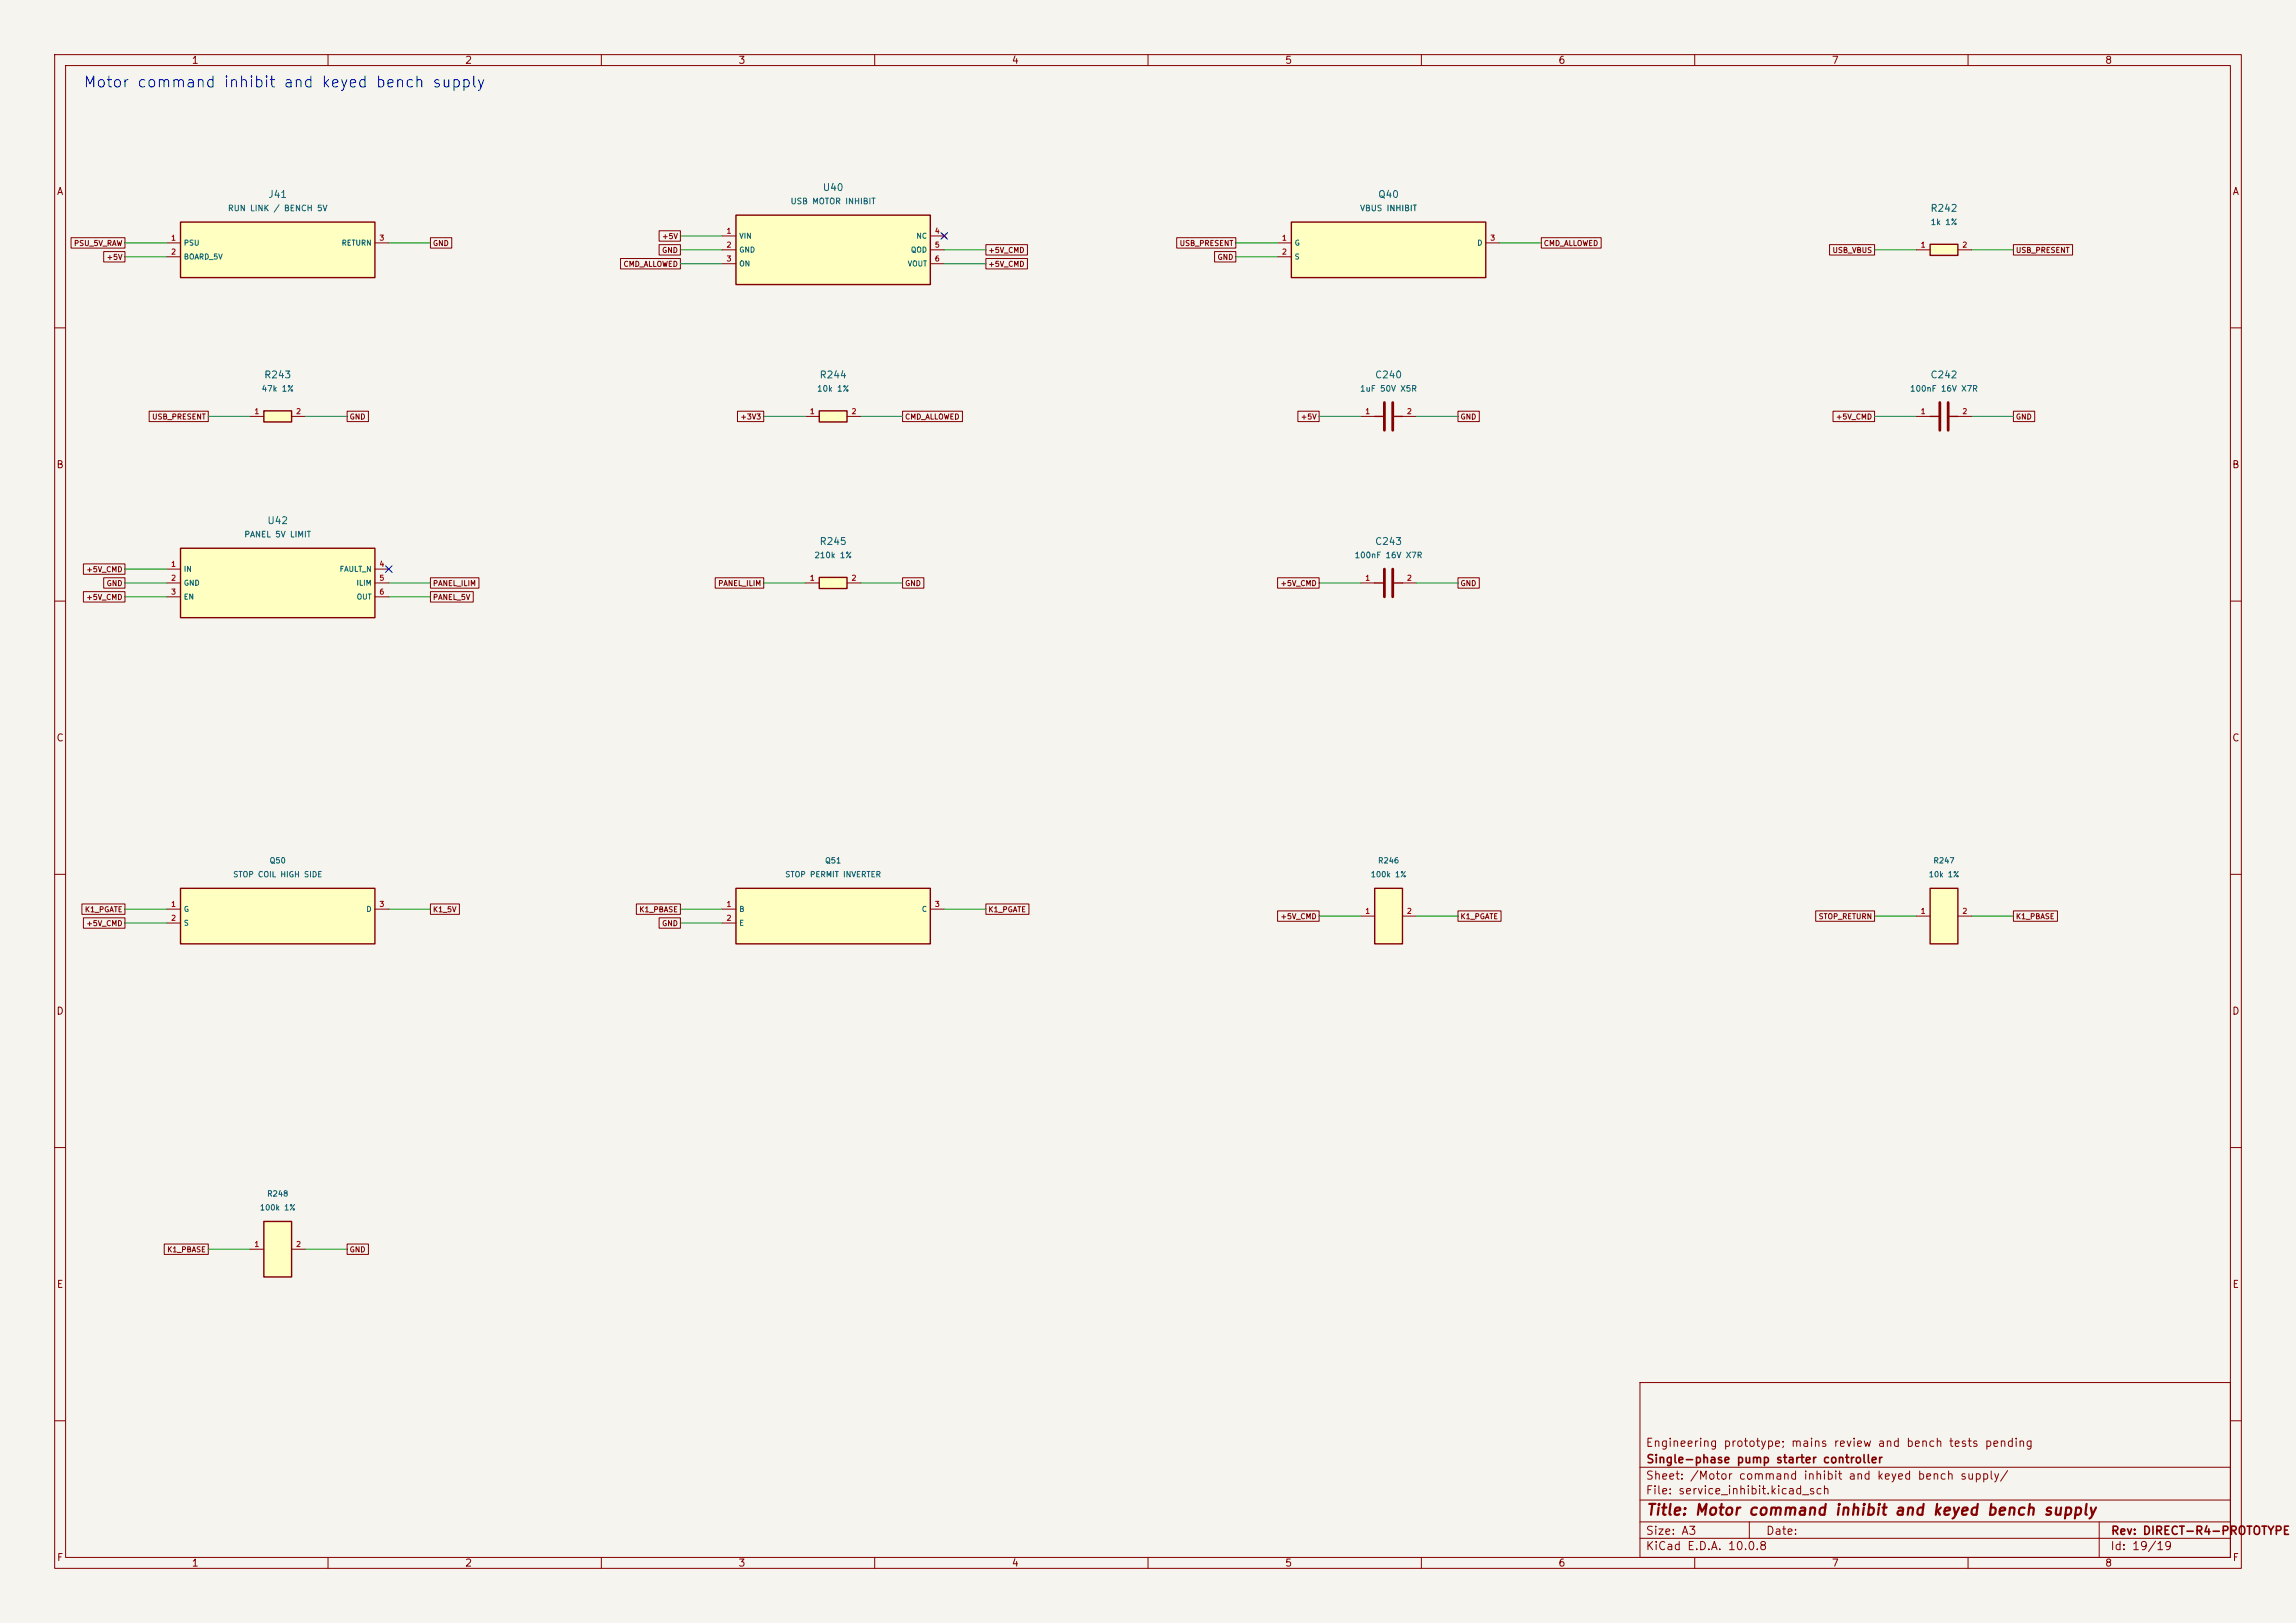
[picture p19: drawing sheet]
<svg xmlns="http://www.w3.org/2000/svg" width="420mm" height="297mm" viewBox="0 0 420 297" stroke-linecap="round" stroke-linejoin="round" font-family="sans-serif">
<defs><g id="words">
<text font-size="2" fill="#0000c2" x="15.1" y="16.5">Motor command inhibit and keyed bench supply</text>
<text font-size="2" fill="#840000" x="301" y="277.8">Title: Motor command inhibit and keyed bench supply</text>
<g font-size="1.5" fill="#840000">
<text x="300.9" y="265.1">Engineering prototype; mains review and bench tests pending</text>
<text x="301" y="268.1">Single-phase pump starter controller</text>
<text x="300.9" y="273.8">File: service_inhibit.kicad_sch</text>
<text x="300.9" y="271.1">Sheet: /Motor command inhibit and keyed bench supply/</text>
<text x="300.9" y="281.2">Size: A3</text>
<text x="322.9" y="281.2">Date:</text>
<text x="386" y="281.2">Rev: DIRECT-R4-PROTOTYPE</text>
<text x="300.9" y="284">KiCad E.D.A. 10.0.8</text>
<text x="385.9" y="284">Id: 19/19</text>
</g>
<g font-size="1.3" fill="#840000">
<text x="35" y="12">1</text>
<text x="85" y="12">2</text>
<text x="135" y="12">3</text>
<text x="185" y="12">4</text>
<text x="235" y="12">5</text>
<text x="285" y="12">6</text>
<text x="335" y="12">7</text>
<text x="385" y="12">8</text>
<text x="10.3" y="36">A</text>
<text x="408.3" y="36">A</text>
<text x="10.2" y="86">B</text>
<text x="408.2" y="86">B</text>
<text x="10.2" y="136">C</text>
<text x="408.2" y="136">C</text>
<text x="10.2" y="186">D</text>
<text x="408.2" y="186">D</text>
<text x="10.3" y="236">E</text>
<text x="408.3" y="236">E</text>
<text x="10.3" y="286">F</text>
<text x="35" y="287">1</text>
<text x="85" y="287">2</text>
<text x="135" y="287">3</text>
<text x="185" y="287">4</text>
<text x="235" y="287">5</text>
<text x="285" y="287">6</text>
<text x="335" y="287">7</text>
<text x="385" y="287">8</text>
<text x="408.3" y="286">F</text>
</g>
<g font-size="1.3" fill="#006464">
<text x="150.4" y="35.3">U40</text>
<text x="49" y="36.5">J41</text>
<text x="252" y="36.5">Q40</text>
<text x="353" y="39.1">R242</text>
<text x="48.2" y="69.5">R243</text>
<text x="149.8" y="69.5">R244</text>
<text x="251.4" y="69.5">C240</text>
<text x="353" y="69.5">C242</text>
<text x="48.8" y="96.2">U42</text>
<text x="149.8" y="100">R245</text>
<text x="251.4" y="100">C243</text>
</g>
<g font-size="1.1" fill="#006464">
<text x="41.6" y="38.9">RUN LINK / BENCH 5V</text>
<text x="144.5" y="37.6">USB MOTOR INHIBIT</text>
<text x="248.7" y="38.9">VBUS INHIBIT</text>
<text x="353.1" y="41.4">1k 1%</text>
<text x="47.8" y="71.9">47k 1%</text>
<text x="149.4" y="71.9">10k 1%</text>
<text x="248.7" y="71.9">1uF 50V X5R</text>
<text x="349.3" y="71.9">100nF 16V X7R</text>
<text x="44.6" y="98.6">PANEL 5V LIMIT</text>
<text x="148.9" y="102.4">210k 1%</text>
<text x="247.7" y="102.4">100nF 16V X7R</text>
</g>
<g font-size="1" fill="#840000">
<text x="13.4" y="45.2">PSU_5V_RAW</text>
<text x="19.4" y="47.8">+5V</text>
<text x="79.1" y="45.2">GND</text>
<text x="121" y="44">+5V</text>
<text x="121" y="46.5">GND</text>
<text x="180.7" y="46.5">+5V_CMD</text>
<text x="215.7" y="45.2">USB_PRESENT</text>
<text x="222.6" y="47.8">GND</text>
<text x="282.3" y="45.2">CMD_ALLOWED</text>
<text x="335.1" y="46.5">USB_VBUS</text>
<text x="368.7" y="46.5">USB_PRESENT</text>
<text x="114" y="49">CMD_ALLOWED</text>
<text x="180.7" y="49">+5V_CMD</text>
<text x="27.7" y="77">USB_PRESENT</text>
<text x="63.9" y="77">GND</text>
<text x="135.3" y="77">+3V3</text>
<text x="165.5" y="77">CMD_ALLOWED</text>
<text x="237.9" y="77">+5V</text>
<text x="267.1" y="77">GND</text>
<text x="335.7" y="77">+5V_CMD</text>
<text x="368.7" y="77">GND</text>
<text x="15.7" y="104.9">+5V_CMD</text>
<text x="19.4" y="107.5">GND</text>
<text x="79.1" y="107.5">PANEL_ILIM</text>
<text x="131.3" y="107.5">PANEL_ILIM</text>
<text x="165.5" y="107.5">GND</text>
<text x="234.1" y="107.5">+5V_CMD</text>
<text x="267.1" y="107.5">GND</text>
<text x="15.7" y="110">+5V_CMD</text>
<text x="79.1" y="110">PANEL_5V</text>
<text x="15.4" y="167.2">K1_PGATE</text>
<text x="79.1" y="167.2">K1_5V</text>
<text x="116.9" y="167.2">K1_PBASE</text>
<text x="180.7" y="167.2">K1_PGATE</text>
<text x="15.7" y="169.7">+5V_CMD</text>
<text x="121" y="169.7">GND</text>
<text x="234.1" y="168.4">+5V_CMD</text>
<text x="267.1" y="168.4">K1_PGATE</text>
<text x="332.6" y="168.4">STOP_RETURN</text>
<text x="368.7" y="168.4">K1_PBASE</text>
<text x="30.5" y="229.4">K1_PBASE</text>
<text x="63.9" y="229.4">GND</text>
</g>
<g font-size="1" fill="#a90000">
<text x="31.2" y="44.3">1</text>
<text x="31.2" y="46.8">2</text>
<text x="69.3" y="44.3">3</text>
<text x="132.8" y="43">1</text>
<text x="132.8" y="45.5">2</text>
<text x="170.9" y="43">4</text>
<text x="170.9" y="45.5">5</text>
<text x="234.4" y="44.3">1</text>
<text x="234.4" y="46.8">2</text>
<text x="272.5" y="44.3">3</text>
<text x="351.2" y="45.5">1</text>
<text x="358.9" y="45.5">2</text>
<text x="132.8" y="48.1">3</text>
<text x="170.9" y="48.1">6</text>
<text x="46.4" y="76">1</text>
<text x="54.1" y="76">2</text>
<text x="148" y="76">1</text>
<text x="155.7" y="76">2</text>
<text x="249.6" y="76">1</text>
<text x="257.3" y="76">2</text>
<text x="351.2" y="76">1</text>
<text x="358.9" y="76">2</text>
<text x="31.2" y="103.9">1</text>
<text x="31.2" y="106.5">2</text>
<text x="69.3" y="103.9">4</text>
<text x="69.3" y="106.5">5</text>
<text x="148" y="106.5">1</text>
<text x="155.7" y="106.5">2</text>
<text x="249.6" y="106.5">1</text>
<text x="257.3" y="106.5">2</text>
<text x="31.2" y="109">3</text>
<text x="69.3" y="109">6</text>
<text x="31.2" y="166.2">1</text>
<text x="69.3" y="166.2">3</text>
<text x="132.8" y="166.2">1</text>
<text x="170.9" y="166.2">3</text>
<text x="249.6" y="167.4">1</text>
<text x="257.3" y="167.4">2</text>
<text x="351.2" y="167.4">1</text>
<text x="358.9" y="167.4">2</text>
<text x="31.2" y="168.7">2</text>
<text x="132.8" y="168.7">2</text>
<text x="46.4" y="228.4">1</text>
<text x="54.1" y="228.4">2</text>
</g>
<g font-size="1" fill="#006464">
<text x="33.5" y="45.2">PSU</text>
<text x="33.5" y="47.7">BOARD_5V</text>
<text x="62.4" y="45.2">RETURN</text>
<text x="135.1" y="43.9">VIN</text>
<text x="135.1" y="46.4">GND</text>
<text x="166.5" y="46.4">QOD</text>
<text x="167.5" y="43.9">NC</text>
<text x="236.7" y="45.2">G</text>
<text x="236.7" y="47.7">S</text>
<text x="270.1" y="45.2">D</text>
<text x="135.1" y="49">ON</text>
<text x="165.9" y="49">VOUT</text>
<text x="33.5" y="104.9">IN</text>
<text x="33.5" y="107.4">GND</text>
<text x="62" y="104.9">FAULT_N</text>
<text x="65.1" y="107.4">ILIM</text>
<text x="33.5" y="109.9">EN</text>
<text x="65.2" y="109.9">OUT</text>
<text x="42.6" y="160.8">STOP COIL HIGH SIDE</text>
<text x="49.2" y="158.2">Q50</text>
<text x="143.5" y="160.8">STOP PERMIT INVERTER</text>
<text x="150.8" y="158.2">Q51</text>
<text x="250.6" y="160.8">100k 1%</text>
<text x="252" y="158.2">R246</text>
<text x="352.7" y="160.8">10k 1%</text>
<text x="353.6" y="158.2">R247</text>
<text x="33.5" y="167.1">G</text>
<text x="66.9" y="167.1">D</text>
<text x="135.1" y="167.1">B</text>
<text x="168.5" y="167.1">C</text>
<text x="33.5" y="169.6">S</text>
<text x="135.1" y="169.6">E</text>
<text x="47.4" y="221.7">100k 1%</text>
<text x="48.8" y="219.2">R248</text>
</g>
</g></defs>
<path d="M0 0h420v297h-420z" fill="#f5f4ef" stroke="#f5f4ef" stroke-width=".18"/>
<g fill="none" stroke="#840000" stroke-width=".18">
<path d="M10 10h400v277h-400zM12 12h396v273h-396zM60 10v2M110 10v2M160 10v2M210 10v2M260 10v2M310 10v2M360 10v2M10 60h2M408 60h2M10 110h2"/>
<path d="M408 110h2M10 160h2M408 160h2M10 210h2M408 210h2M300 253h108v32h-108zM10 260h2M300 278.5h108M300 274.5h108M300 268.5h108M320 278.5v3M384 278.5v6.5"/>
<path d="M408 260h2M60 285v2M110 285v2M160 285v2M210 285v2M260 285v2M300 281.5h108M310 285v2M360 285v2"/>
</g>
<path d="M48.3 75.2h5v2h-5z" fill="#ffffc2"/>
<path d="M48.3 75.2h5v2h-5zM251.5 76.2h1.7M254.8 76.2h1.7M353.1 76.2h1.7M356.4 76.2h1.7" fill="none" stroke="#840000" stroke-width=".25"/>
<path d="M45.7 76.2h2.6M53.3 76.2h2.6M248.9 76.2h2.6M256.5 76.2h2.6M350.5 76.2h2.6M358.1 76.2h2.6" fill="none" stroke="#840000" stroke-width=".18"/>
<path d="M253.2 73.7v5M254.8 73.7v5M354.8 73.7v5M356.4 73.7v5" fill="none" stroke="#840000" stroke-width=".51"/>
<path d="M134.6 162.6h35.6v10.1h-35.6z" fill="#ffffc2"/>
<path d="M134.6 162.6h35.6v10.1h-35.6z" fill="none" stroke="#840000" stroke-width=".25"/>
<path d="M132.1 166.4h2.5M132.1 168.9h2.5M170.2 166.4h2.5" fill="none" stroke="#840000" stroke-width=".18"/>
<path d="M236.2 40.6h35.6v10.2h-35.6z" fill="#ffffc2"/>
<path d="M236.2 40.6h35.6v10.2h-35.6z" fill="none" stroke="#840000" stroke-width=".25"/>
<path d="M233.7 44.5h2.5M233.7 47h2.5M271.8 44.5h2.5" fill="none" stroke="#840000" stroke-width=".18"/>
<path d="M33 40.6h35.6v10.2h-35.6z" fill="#ffffc2"/>
<path d="M33 40.6h35.6v10.2h-35.6zM251.5 106.7h1.7M254.8 106.7h1.7" fill="none" stroke="#840000" stroke-width=".25"/>
<path d="M30.5 44.5h2.5M30.5 47h2.5M68.6 44.5h2.5M248.9 106.7h2.6M256.5 106.7h2.6" fill="none" stroke="#840000" stroke-width=".18"/>
<path d="M253.2 104.1v5.1M254.8 104.1v5.1" fill="none" stroke="#840000" stroke-width=".51"/>
<path d="M251.5 162.6h5v10.1h-5z" fill="#ffffc2"/>
<path d="M251.5 162.6h5v10.1h-5z" fill="none" stroke="#840000" stroke-width=".25"/>
<path d="M248.9 167.6h2.6M256.5 167.6h2.6" fill="none" stroke="#840000" stroke-width=".18"/>
<path d="M33 162.6h35.6v10.1h-35.6z" fill="#ffffc2"/>
<path d="M33 162.6h35.6v10.1h-35.6z" fill="none" stroke="#840000" stroke-width=".25"/>
<path d="M30.5 166.4h2.5M30.5 168.9h2.5M68.6 166.4h2.5" fill="none" stroke="#840000" stroke-width=".18"/>
<path d="M149.9 105.7h5v2h-5z" fill="#ffffc2"/>
<path d="M149.9 105.7h5v2h-5z" fill="none" stroke="#840000" stroke-width=".25"/>
<path d="M147.3 106.7h2.6M154.9 106.7h2.6" fill="none" stroke="#840000" stroke-width=".18"/>
<path d="M353.1 162.6h5v10.1h-5z" fill="#ffffc2"/>
<path d="M353.1 162.6h5v10.1h-5z" fill="none" stroke="#840000" stroke-width=".25"/>
<path d="M350.5 167.6h2.6M358.1 167.6h2.6" fill="none" stroke="#840000" stroke-width=".18"/>
<path d="M353.1 44.7h5v2h-5z" fill="#ffffc2"/>
<path d="M353.1 44.7h5v2h-5z" fill="none" stroke="#840000" stroke-width=".25"/>
<path d="M350.5 45.7h2.6M358.1 45.7h2.6" fill="none" stroke="#840000" stroke-width=".18"/>
<path d="M33 100.3h35.6v12.7h-35.6z" fill="#ffffc2"/>
<path d="M33 100.3h35.6v12.7h-35.6z" fill="none" stroke="#840000" stroke-width=".25"/>
<path d="M30.5 104.1h2.5M30.5 106.7h2.5M30.5 109.2h2.5M68.6 104.1h2.5M68.6 106.7h2.5M68.6 109.2h2.5" fill="none" stroke="#840000" stroke-width=".18"/>
<path d="M48.3 223.5h5v10.2h-5z" fill="#ffffc2"/>
<path d="M48.3 223.5h5v10.2h-5z" fill="none" stroke="#840000" stroke-width=".25"/>
<path d="M45.7 228.6h2.6M53.3 228.6h2.6" fill="none" stroke="#840000" stroke-width=".18"/>
<path d="M134.6 39.4h35.6v12.7h-35.6z" fill="#ffffc2"/>
<path d="M134.6 39.4h35.6v12.7h-35.6z" fill="none" stroke="#840000" stroke-width=".25"/>
<path d="M132.1 43.2h2.5M132.1 45.7h2.5M132.1 48.3h2.5M170.2 43.2h2.5M170.2 45.7h2.5M170.2 48.3h2.5M172.3 42.8l.8 .8M173.1 42.8l-.8 .8" fill="none" stroke="#840000" stroke-width=".18"/>
<path d="M149.9 75.2h5v2h-5z" fill="#ffffc2"/>
<path d="M149.9 75.2h5v2h-5z" fill="none" stroke="#840000" stroke-width=".25"/>
<g fill="none" stroke="#840000" stroke-width=".18">
<path d="M13 43.5h9.9v1.9h-9.9zM19 46h3.9v1.9h-3.9zM78.7 43.5h3.9v1.9h-3.9zM113.5 47.3h11v1.9h-11zM120.6 42.2h3.9v1.9h-3.9zM120.6 44.8h3.9v1.9h-3.9zM180.3 44.8h7.6v1.9h-7.6zM180.3 47.3h7.6v1.9h-7.6zM215.2 43.5h10.9v1.9h-10.9zM222.2 46h3.9v1.9h-3.9zM281.9 43.5h11v1.9h-11zM334.7 44.8h8.2v1.9h-8.2z"/>
<path d="M368.3 44.8h10.8v1.9h-10.8zM27.3 75.2h10.8v2h-10.8zM63.5 75.2h3.9v2h-3.9zM134.9 75.2h4.8v2h-4.8zM147.3 76.2h2.6M154.9 76.2h2.6M165.1 75.2h11v2h-11zM237.4 75.2h3.9v2h-3.9zM266.7 75.2h3.9v2h-3.9zM335.3 75.2h7.6v2h-7.6zM368.3 75.2h3.9v2h-3.9zM15.3 103.2h7.6v1.9h-7.6z"/>
<path d="M15.3 108.3h7.6v1.9h-7.6zM19 105.7h3.9v1.9h-3.9zM78.7 105.7h8.9v1.9h-8.9zM78.7 108.3h7.9v1.9h-7.9zM130.8 105.7h8.9v1.9h-8.9zM165.1 105.7h3.9v1.9h-3.9zM233.7 105.7h7.6v1.9h-7.6zM266.7 105.7h3.9v1.9h-3.9zM15 165.4h7.9v1.9h-7.9zM15.3 168h7.6v1.9h-7.6zM78.7 165.4h5.3v1.9h-5.3zM116.4 165.4h8.1v1.9h-8.1z"/>
<path d="M120.6 168h3.9v1.9h-3.9zM180.3 165.4h7.9v1.9h-7.9zM233.7 166.7h7.6v1.9h-7.6zM266.7 166.7h7.9v1.9h-7.9zM332.1 166.7h10.8v1.9h-10.8zM368.3 166.7h8.1v1.9h-8.1zM30 227.6h8.1v2h-8.1zM63.5 227.6h3.9v2h-3.9z"/>
</g>
<g fill="none" stroke="#009600" stroke-width=".18">
<path d="M22.9 44.5h7.6M22.9 47h7.6M71.1 44.5h7.6M124.5 45.7h7.6M124.5 48.3h7.6M124.5 43.2h7.6M172.7 45.7h7.6M172.7 48.3h7.6M226.1 44.5h7.6M226.1 47h7.6M274.3 44.5h7.6M342.9 45.7h7.6"/>
<path d="M360.7 45.7h7.6M38.1 76.2h7.6M55.9 76.2h7.6M139.7 76.2h7.6M157.5 76.2h7.6M241.3 76.2h7.6M259.1 76.2h7.6M342.9 76.2h7.6M360.7 76.2h7.6M22.9 106.7h7.6M22.9 109.2h7.6M22.9 104.1h7.6"/>
<path d="M71.1 106.7h7.6M71.1 109.2h7.6M139.7 106.7h7.6M157.5 106.7h7.6M241.3 106.7h7.6M259.1 106.7h7.6M22.9 168.9h7.6M22.9 166.4h7.6M71.1 166.4h7.6M124.5 168.9h7.6M124.5 166.4h7.6M172.7 166.4h7.6"/>
<path d="M241.3 167.6h7.6M259.1 167.6h7.6M342.9 167.6h7.6M360.7 167.6h7.6M38.1 228.6h7.6M55.9 228.6h7.6"/>
</g>
<path d="M172.1 42.6l1.2 1.2M173.3 42.6l-1.2 1.2M70.5 103.5l1.2 1.2M71.7 103.5l-1.2 1.2" fill="none" stroke="#000084" stroke-width=".18"/>
<use href="#words"/>
</svg>
